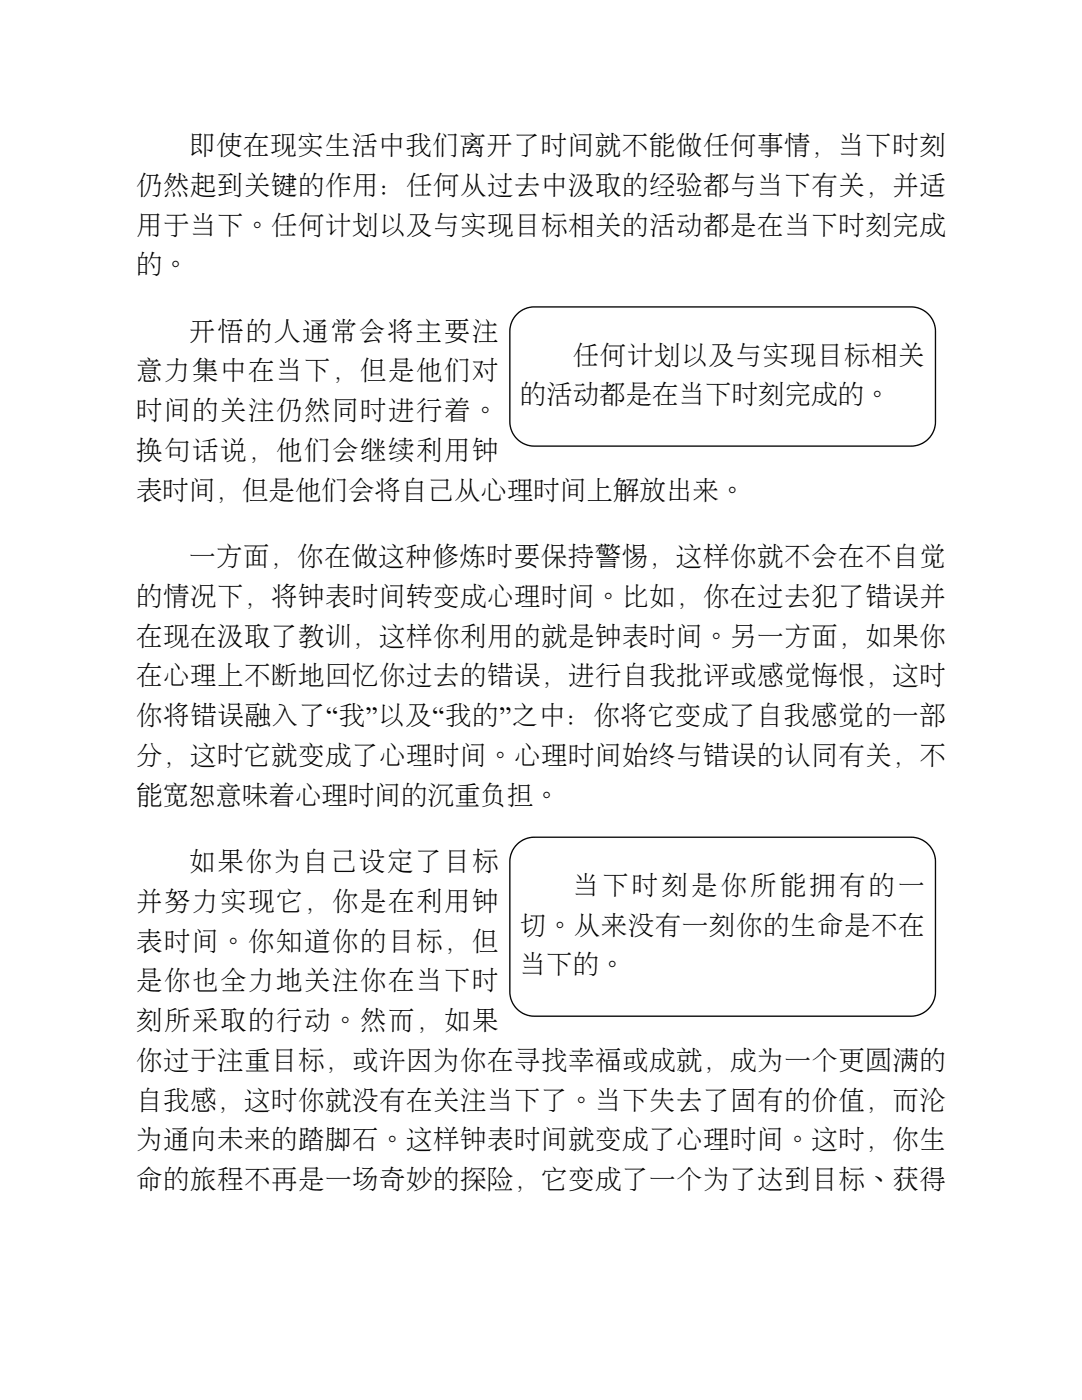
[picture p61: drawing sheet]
<svg xmlns="http://www.w3.org/2000/svg" width="216mm" height="279mm" viewBox="0 0 216 279" stroke-linecap="round" stroke-linejoin="round" font-family="sans-serif">
<defs><g id="words">
<g font-size="5.3">
<text x="37.7" y="31">即使在现实生活中我们离开了时间就不能做任何事情，当下时刻</text>
<text x="27.2" y="38.9">仍然起到关键的作用：任何从过去中汲取的经验都与当下有关，并适</text>
<text x="27.2" y="46.8">用于当下。任何计划以及与实现目标相关的活动都是在当下时刻完成</text>
<text x="27.2" y="54.8">的。</text>
<text x="37.7" y="68">开悟的人通常会将主要注</text>
<text x="27.2" y="75.9">意力集中在当下，但是他们对</text>
<text x="114.3" y="72.8">任何计划以及与实现目标相关</text>
<text x="27.2" y="83.9">时间的关注仍然同时进行着。</text>
<text x="103.7" y="80.7">的活动都是在当下时刻完成的。</text>
<text x="27.2" y="91.8">换句话说，他们会继续利用钟</text>
<text x="27.2" y="99.7">表时间，但是他们会将自己从心理时间上解放出来。</text>
<text x="37.7" y="113">一方面，你在做这种修炼时要保持警惕，这样你就不会在不自觉</text>
<text x="27.2" y="120.9">的情况下，将钟表时间转变成心理时间。比如，你在过去犯了错误并</text>
<text x="27.2" y="128.9">在现在汲取了教训，这样你利用的就是钟表时间。另一方面，如果你</text>
<text x="27.2" y="136.8">在心理上不断地回忆你过去的错误，进行自我批评或感觉悔恨，这时</text>
<text x="27.2" y="144.7">你将错误融入了“我”以及“我的”之中：你将它变成了自我感觉的一部</text>
<text x="27.2" y="152.7">分，这时它就变成了心理时间。心理时间始终与错误的认同有关，不</text>
<text x="27.2" y="160.6">能宽恕意味着心理时间的沉重负担。</text>
<text x="37.7" y="173.8">如果你为自己设定了目标</text>
<text x="114.3" y="178.6">当下时刻是你所能拥有的一</text>
<text x="27.2" y="181.8">并努力实现它，你是在利用钟</text>
<text x="27.2" y="189.7">表时间。你知道你的目标，但</text>
<text x="103.7" y="186.5">切。从来没有一刻你的生命是不在</text>
<text x="27.2" y="197.6">是你也全力地关注你在当下时</text>
<text x="103.7" y="194.5">当下的。</text>
<text x="27.2" y="205.6">刻所采取的行动。然而，如果</text>
<text x="27.2" y="213.5">你过于注重目标，或许因为你在寻找幸福或成就，成为一个更圆满的</text>
<text x="27.2" y="221.5">自我感，这时你就没有在关注当下了。当下失去了固有的价值，而沦</text>
<text x="27.2" y="229.4">为通向未来的踏脚石。这样钟表时间就变成了心理时间。这时，你生</text>
<text x="27.2" y="237.3">命的旅程不再是一场奇妙的探险，它变成了一个为了达到目标、获得</text>
</g>
</g></defs>
<path d="M103.2 62.7a4.9 4.9 0 0 1 3.4-1.4h75.2a4.9 4.9 0 0 1 4.9 4.8v18a4.9 4.9 0 0 1-4.9 4.9h-75.2a4.9 4.9 0 0 1-4.9-4.9v-18a4.9 4.9 0 0 1 1.5-3.4zM103.2 168.5a4.9 4.9 0 0 1 3.4-1.4h75.2a4.9 4.9 0 0 1 4.9 4.9v25.9a4.9 4.9 0 0 1-4.9 4.9h-75.2a4.9 4.9 0 0 1-4.9-4.9v-25.9a4.9 4.9 0 0 1 1.5-3.5z" fill="none" stroke="#000" stroke-width=".26"/>
<use href="#words"/>
</svg>
